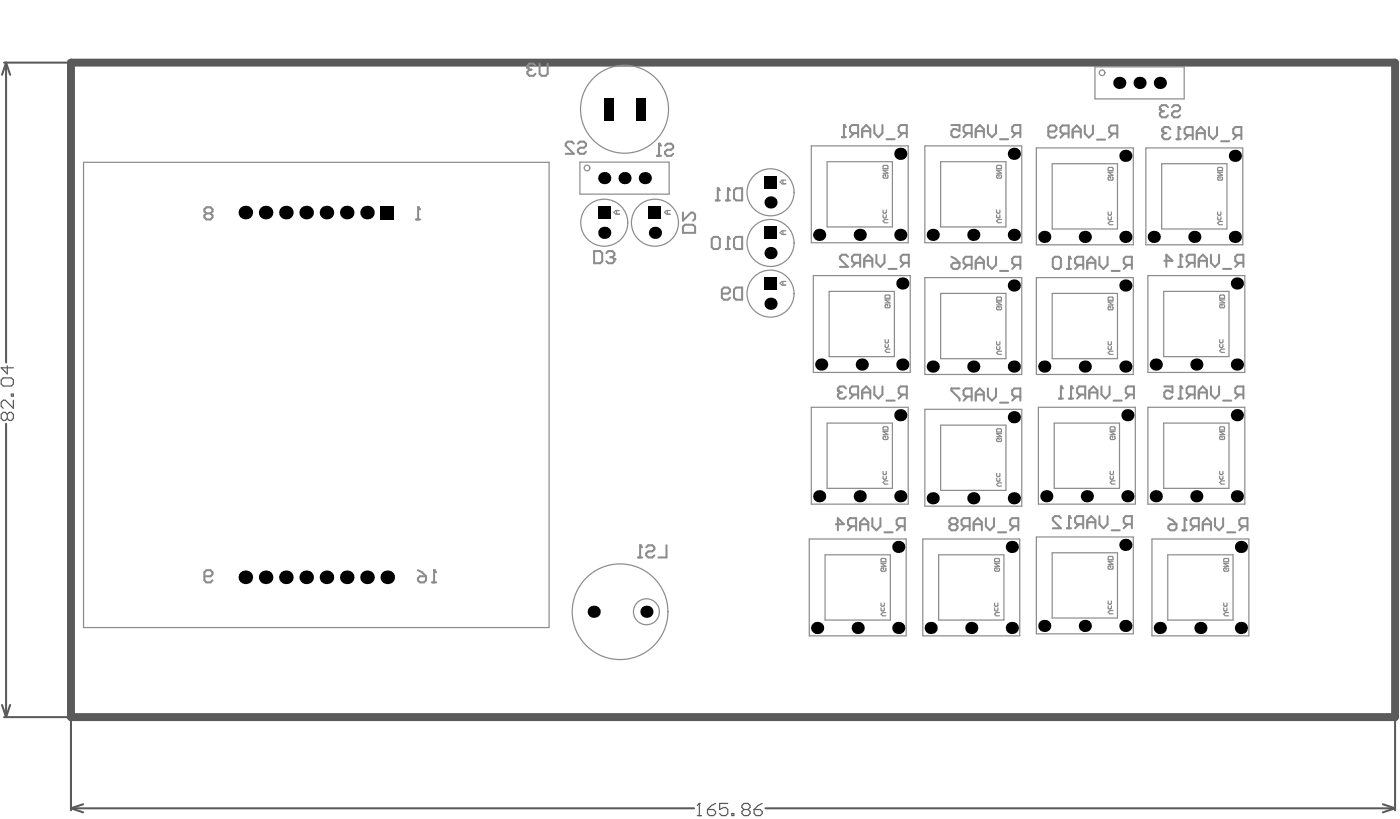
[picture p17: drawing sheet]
<svg xmlns="http://www.w3.org/2000/svg" width="584mm" height="341mm" viewBox="0 0 584 341" stroke-linecap="round" stroke-linejoin="round" font-family="sans-serif">
<path d="M581.7 26.1h-552.1v272.9h552.1M581.8 26.1v272.9" fill="none" stroke="#5a5a5a" stroke-width="3.3"/>
<g fill="none" stroke="#5a5a5a" stroke-width=".85">
<path d="M1.7 26.1h27.1M2.5 26.1l1.7 5.1M2.5 26.1l-1.7 5.1M2.5 26.1v125.1M2.5 176.7v122.3M.8 293.9l1.7 5.1M1.7 299h27.1M4.2 293.9l-1.7 5.1M29.6 299.9v38M581.8 299.9v38M29.6 337l5.1 1.7M29.6 337h259.9"/>
<path d="M34.7 335.3l-5.1 1.7M319.2 337h262.6M576.7 335.3l5.1 1.7M581.8 337l-5.1 1.7"/>
</g>
<path d="M291.7 335v5.1M290.8 340.1h1.7" fill="none" stroke="#5a5a5a" stroke-width=".51"/>
<circle cx="291.7" cy="335" r=".25" fill="#5a5a5a"/>
<g fill="none" stroke="#5a5a5a" stroke-width=".51">
<path d="M.5 158.4l.9-.8h3.3l.9 .8v1.7l-.9 .9h-3.3l-.9-.9zM3 152.5v3.4l-2.5-2.5h5.1M3 172.8l-.8-.9h-.8l-.9 .9v1.7l.9 .8h.8l.8-.8M3 172.8l.9-.9h.8l.9 .9v1.7l-.9 .8h-.8l-.9-.8M3 172.8v1.7M4.7 164.3h.9v.9h-.9zM5.6 166.9v3.3l-3.4-3.3h-.8l-.9 .8v1.7l.9 .8M291.7 335l-.9 .8M295 337.5h2.6l.8 .9v.8l-.8 .9h-1.7l-.9-.9zM298.4 335l-1.7 .8-1.7 1.7M303.5 335h-3.4v2.5l1.7-.8h.8l.9 .8v1.7l-.9 .9h-1.6l-.9-.9M305.2 339.2h.8v.9h-.8z"/>
<path d="M310.3 337.5l-.9 .9v.8l.9 .9h1.7l.8-.9v-.8l-.8-.9M310.3 337.5h1.7M310.3 337.5l-.9-.8v-.9l.9-.8h1.7l.8 .8v.9l-.8 .8M314.5 337.5h2.5l.9 .9v.8l-.9 .9h-1.7l-.8-.9zM317.9 335l-1.7 .8-1.7 1.7"/>
</g>
<g fill="none" stroke="#8c8c8c" stroke-width=".51">
<path d="M456.6 27.9h37.2v13.3h-37.2zM34.8 67.7h194.2v194h-194.2zM241.8 67.6h37.3v13.3h-37.3zM326.5 75.1v1.5M327.7 75.1h-1.5l-.9 .8 .9 .7h1.5M338.3 60.8h40.5v40.4h-40.5zM344.9 67.4h27.3v27.2h-27.3zM385.7 60.8h40.4v40.4h-40.4zM392.3 67.4h27.2v27.2h-27.2zM432.2 61.7h40.4v40.4h-40.4zM438.8 68.3h27.2v27.2h-27.2zM462.1 70.1l.4-.3h1.3l.4 .3v1h-2.1z"/>
<path d="M463.8 73.8l.4 .3v.7l-.4 .3h-1.3l-.4-.3v-.7l.4-.3h.6v.6M464.2 71.8h-2.1l2.1 1.3h-2.1M477.9 61.7h40.4v40.4h-40.4zM484.5 68.3h27.2v27.2h-27.2zM507.8 70.1l.3-.3h1.4l.3 .3v1h-2zM509.5 73.8l.3 .3v.7l-.3 .3h-1.4l-.3-.3v-.7l.3-.3h.7v.6M509.8 71.8h-2l2 1.3h-2M257.2 87.8v1.5M258.3 87.8h-1.5l-.8 .8 .8 .7h1.5M278.3 87.8v1.5M279.5 87.8h-1.5l-.9 .8 .9 .7h1.5M326.5 96.2v1.6"/>
<path d="M327.7 96.2h-1.5l-.9 .8 .9 .8h1.5M462.1 88.4v1l.4 .3h.6l.4-.3v-1M462.1 90.4v.9l.4 .4h.6l.4-.4v-.9M464.2 92.4h-1.4l-.7 .6 .7 .7h1.4M507.8 90.4v.9l.3 .4h.7l.4-.4v-.9M507.8 88.4v1l.3 .3h.7l.4-.3v-1M509.8 92.4h-1.3l-.7 .6 .7 .7h1.3M326.5 117.4v1.5M327.7 117.4h-1.5l-.9 .7 .9 .8h1.5M339.2 114.9h40.4v40.4h-40.4zM385.7 115.8h40.4v40.3h-40.4zM432.2 115.8h40.4v40.3h-40.4z"/>
<path d="M478.7 114.9h40.4v40.4h-40.4zM345.8 121.5h27.2v27.2h-27.2zM392.3 122.3h27.2v27.3h-27.2zM438.8 122.3h27.2v27.3h-27.2zM462.1 124.2l.4-.3h1.3l.4 .3v1h-2.1zM463.8 127.8l.4 .4v.7l-.4 .3h-1.3l-.4-.3v-.7l.4-.4h.6v.7M464.2 125.9h-2.1l2.1 1.3h-2.1M485.3 121.5h27.2v27.2h-27.2zM508.6 123.4l.4-.4h1.3l.4 .4v1h-2.1zM510.3 127l.4 .3v.7l-.4 .3h-1.3l-.4-.3v-.7l.4-.3h.7v.7M510.7 125h-2.1l2.1 1.3h-2.1M462.1 142.5v1l.4 .3h.6l.4-.3v-1"/>
<path d="M462.1 144.5v.9l.4 .3h.6l.4-.3v-.9M464.2 146.4h-1.4l-.7 .7 .7 .7h1.4M508.6 143.6v1l.4 .3h.7l.3-.3v-1M508.6 141.6v1l.4 .4h.7l.3-.4v-1M510.7 145.6h-1.4l-.7 .7 .7 .6h1.4M338.3 169.8h40.5v40.4h-40.5zM344.9 176.4h27.3v27.2h-27.3zM385.7 170.7h40.4v40.4h-40.4zM392.3 177.3h27.2v27.2h-27.2zM433 169.8h40.5v40.4h-40.5zM439.6 176.4h27.3v27.2h-27.3zM478.7 169.8h40.4v40.4h-40.4z"/>
<path d="M485.3 176.4h27.2v27.2h-27.2zM508.6 178.3l.4-.4h1.3l.4 .4v1h-2.1zM510.7 180h-2.1l2.1 1.2h-2.1M508.6 196.5v1l.4 .4h.7l.3-.4v-1M508.6 198.6v.9l.4 .3h.7l.3-.3v-.9M510.3 181.9l.4 .3v.7l-.4 .4h-1.3l-.4-.4v-.7l.4-.3h.7v.7M510.7 200.5h-1.4l-.7 .7 .7 .6h1.4M337.5 224.7h40.4v40.4h-40.4zM344.1 231.3h27.2v27.2h-27.2zM367.4 233.2l.4-.3h1.3l.4 .3v1h-2.1zM369.1 236.8l.4 .4v.6l-.4 .4h-1.3l-.4-.4v-.6l.4-.4h.6v.7M369.5 234.9h-2.1l2.1 1.3h-2.1"/>
<path d="M384.8 224.7h40.5v40.4h-40.5zM391.4 231.3h27.3v27.2h-27.3zM414.8 233.2l.3-.3h1.4l.3 .3v1h-2zM416.5 236.8l.3 .4v.6l-.3 .4h-1.4l-.3-.4v-.6l.3-.4h.7v.7M416.8 234.9h-2l2 1.3h-2M432.2 223.9h40.4v40.4h-40.4zM438.8 230.5h27.2v27.2h-27.2zM462.1 232.3l.4-.3h1.3l.4 .3v1.1h-2.1zM463.8 236l.4 .3v.7l-.4 .3h-1.3l-.4-.3v-.7l.4-.3h.6v.7M464.2 234h-2.1l2.1 1.3h-2.1M480.4 224.7h40.4v40.4h-40.4zM487 231.3h27.2v27.2h-27.2z"/>
<path d="M367.4 251.4v1.1l.4 .3h.6l.4-.3v-1.1M367.4 253.5v.9l.4 .3h.6l.4-.3v-.9M369.5 255.4h-1.4l-.7 .7 .7 .7h1.4M414.8 253.5v.9l.3 .3h.7l.3-.3v-.9M414.8 251.4v1.1l.3 .3h.7l.3-.3v-1.1M416.8 255.4h-1.3l-.7 .7 .7 .7h1.3M462.1 250.6v1l.4 .3h.6l.4-.3v-1M462.1 252.6v1l.4 .3h.6l.4-.3v-1M464.2 254.6h-1.4l-.7 .6 .7 .7h1.4"/>
</g>
<path d="M86.1 89l-.9-.9v-.8l.9-.9h1.7l.8 .9v.8l-.8 .9M86.1 89l-.9 .8v.9l.9 .8h1.7l.8-.8v-.9l-.8-.8M86.1 89h1.7M301 122.4h2.6l.8-.8v-.9l-.8-.8h-1.7l-.9 .8v3.4l.9 .9h1.7l.8-.9M306.1 120.7l.9-.8h2.5v5.1h-2.5l-.9-.9zM181 237.8v5M85.2 240.3h2.6l.8-.9v-.8l-.8-.8h-1.7l-.9 .8v3.4l.9 .8h1.7l.8-.8M180.2 242.8h1.7" fill="none" stroke="#8c8c8c" stroke-width=".85"/>
<circle cx="181" cy="237.8" r=".42" fill="#8c8c8c"/>
<path d="M173.5 91.5h1.7M174.4 86.4v5.1M174.3 237.8l1.7 .8 1.7 1.7M181 237.8l.9 .8M174.3 241.1l.8-.8h2.6v1.7l-.9 .8h-1.7l-.8-.8z" fill="none" stroke="#8c8c8c" stroke-width=".85"/>
<circle cx="174.4" cy="86.4" r=".42" fill="#8c8c8c"/>
<path d="M274.8 59.9v5.1M274 65h1.7M277.4 60.8l.8-.9h1.7l.8 .9v.8l-.8 .8h-1.7l-.8 .9v.8l.8 .9h1.7l.8-.9M174.4 86.4l.8 .9M284.8 94.5l.9-.8h3.3l.9 .8v2.6h-5.1zM284.8 88.6v3.4l3.4-3.4h.8l.9 .9v1.7l-.9 .8" fill="none" stroke="#8c8c8c" stroke-width=".85"/>
<circle cx="274.8" cy="59.9" r=".42" fill="#8c8c8c"/>
<path d="M223.3 27.4l-.8-.9h-1.7l-.9 .9v.8M225 26.5v4.3l.9 .8h1.7l.8-.8v-4.3M274.8 59.9l.9 .9" fill="none" stroke="#8c8c8c" stroke-width=".85"/>
<g fill="none" stroke="#8c8c8c" stroke-width=".51">
<path d="M368.3 69.3l.3-.4h1.4l.3 .4v1h-2zM370 72.9l.3 .4v.6l-.3 .4h-1.4l-.3-.4v-.6l.3-.4h.7v.7M370.3 71h-2l2 1.2h-2M415.6 69.3l.4-.4h1.3l.4 .4v1h-2.1zM417.3 72.9l.4 .4v.6l-.4 .4h-1.3l-.4-.4v-.6l.4-.4h.6v.7M417.7 71h-2.1l2.1 1.2h-2.1M368.3 87.5v1.1l.3 .3h.7l.3-.3v-1.1M368.3 89.6v.9l.3 .3h.7l.3-.3v-.9M370.3 91.5h-1.4l-.6 .7 .6 .7h1.4M415.6 89.6v.9l.4 .3h.6l.4-.3v-.9M415.6 87.5v1.1l.4 .3h.6l.4-.3v-1.1M417.7 91.5h-1.4l-.7 .7 .7 .7h1.4"/>
<path d="M369.1 123.4l.4-.4h1.3l.3 .4v1h-2zM370.8 127l.3 .3v.7l-.3 .3h-1.3l-.4-.3v-.7l.4-.3h.6v.7M371.1 125h-2l2 1.3h-2M415.6 124.2l.4-.3h1.3l.4 .3v1h-2.1zM417.3 127.8l.4 .4v.7l-.4 .3h-1.3l-.4-.3v-.7l.4-.4h.6v.7M417.7 125.9h-2.1l2.1 1.3h-2.1M369.1 141.6v1l.4 .4h.6l.4-.4v-1M369.1 143.6v1l.4 .3h.6l.4-.3v-1M371.1 145.6h-1.3l-.7 .7 .7 .6h1.3M415.6 142.5v1l.4 .3h.6l.4-.3v-1M415.6 144.5v.9l.4 .3h.6l.4-.3v-.9M417.7 146.4h-1.4l-.7 .7 .7 .7h1.4"/>
<path d="M368.3 178.3l.3-.4h1.4l.3 .4v1h-2zM370.3 180h-2l2 1.2h-2M415.6 179.1l.4-.3h1.3l.4 .3v1h-2.1zM463 178.3l.3-.4h1.4l.3 .4v1h-2zM465 180h-2l2 1.2h-2M368.3 196.5v1l.3 .4h.7l.3-.4v-1M368.3 198.6v.9l.3 .3h.7l.3-.3v-.9M370 181.9l.3 .3v.7l-.3 .4h-1.4l-.3-.4v-.7l.3-.3h.7v.7M415.6 197.4v1l.4 .3h.6l.4-.3v-1M415.6 199.4v.9l.4 .4h.6l.4-.4v-.9M417.3 182.8l.4 .3v.7l-.4 .3h-1.3l-.4-.3v-.7l.4-.3h.6v.6M417.7 180.8h-2.1l2.1 1.3h-2.1"/>
<path d="M463 198.6v.9l.3 .3h.7l.3-.3v-.9M463 196.5v1l.3 .4h.7l.3-.4v-1M464.7 181.9l.3 .3v.7l-.3 .4h-1.4l-.3-.4v-.7l.3-.3h.7v.7M370.3 200.5h-1.4l-.6 .7 .6 .6h1.4M417.7 201.3h-1.4l-.7 .7 .7 .7h1.4M465 200.5h-1.3l-.7 .7 .7 .6h1.3M510.3 233.2l.4-.3h1.3l.4 .3v1h-2.1zM512 236.8l.4 .4v.6l-.4 .4h-1.3l-.4-.4v-.6l.4-.4h.6v.7M512.4 234.9h-2.1l2.1 1.3h-2.1M510.3 251.4v1.1l.4 .3h.6l.4-.3v-1.1M510.3 253.5v.9l.4 .3h.6l.4-.3v-.9M512.4 255.4h-1.4l-.7 .7 .7 .7h1.4"/>
</g>
<circle cx="219.9" cy="28.2" r=".42" fill="#8c8c8c"/>
<path d="M219.9 28.2l.9 .9M220.8 29.1h.8M220.8 29.1l-.9 .8v.9l.9 .8h1.7l.8-.8M247.8 104.7h2.5l.9 .8v3.4l-.9 .9h-2.5zM256.2 108.1v.8l-.8 .9h-1.7l-.9-.9" fill="none" stroke="#8c8c8c" stroke-width=".85"/>
<circle cx="256.2" cy="108.1" r=".42" fill="#8c8c8c"/>
<path d="M239.3 59.9l-.8-.8h-1.7l-.9 .8v.9l3.4 3.3h-3.4M241 59.9l.8-.8h1.7l.9 .8v.9l-.9 .8h-1.7l-.8 .8v.9l.8 .8h1.7l.9-.8M252.8 105.5l.9-.8h1.7l.8 .8v.9l-.8 .8M254.5 107.2h.9M255.4 107.2l.8 .9M266.1 232.4h1.7M267 227.4v5M269.5 228.2l.8-.8h1.7l.9 .8v.9l-.9 .8h-1.7l-.8 .8v.9l.8 .8h1.7l.9-.8M278 227.4v5h-3.4" fill="none" stroke="#8c8c8c" stroke-width=".85"/>
<circle cx="267" cy="227.4" r=".42" fill="#8c8c8c"/>
<path d="M303.6 98.8v5M306.1 99.6l.9-.8h2.5v5h-2.5l-.9-.8zM302.7 103.8h1.7M267 227.4l.8 .8" fill="none" stroke="#8c8c8c" stroke-width=".85"/>
<circle cx="303.6" cy="98.8" r=".42" fill="#8c8c8c"/>
<path d="M487.1 44.7l-.9-.8h-1.7l-.8 .8v.8M488.8 44.7l.8-.8h1.7l.9 .8v.8l-.9 .9h-1.7l-.8 .8v.9l.8 .8h1.7l.9-.8M296.8 99.6l.9-.8h1.7l.8 .8v3.4l-.8 .8h-1.7l-.9-.8zM303.6 98.8l.8 .8" fill="none" stroke="#8c8c8c" stroke-width=".85"/>
<circle cx="483.7" cy="45.5" r=".42" fill="#8c8c8c"/>
<g fill="none" stroke="#8c8c8c" stroke-width=".85">
<path d="M483.7 45.5l.8 .9M484.5 46.4h.9M484.5 46.4l-.8 .8v.9l.8 .8h1.7l.9-.8M353.6 107.1l-.8-.9h-1.7l-.8 .9v.8l3.3 3.4h-3.3M357 109.6l-1.7 1.7M358.7 109.6h-2.5l-.9-.9v-1.6l.9-.9h2.5v5.1M360.4 111.3v-3.4l1.7-1.7 1.7 1.7v3.4M360.4 108.7h3.4M365.5 106.2v3.4l1.7 1.7 1.7-1.7v-3.4M370.6 112.1h3.3M377.3 109.6l-1.7 1.7M379 109.6h-2.5l-.9-.9v-1.6l.9-.9h2.5v5.1"/>
<path d="M352.8 162l-.9-.9h-1.6l-.9 .9v.8M356.2 164.5l-1.7 1.7M357.9 164.5h-2.6l-.8-.8v-1.7l.8-.9h2.6v5.1M359.6 166.2v-3.4l1.7-1.7 1.6 1.7v3.4M359.6 163.7h3.3M364.6 161.1v3.4l1.7 1.7 1.7-1.7v-3.4M369.7 167h3.4M376.5 164.5l-1.7 1.7M378.2 164.5h-2.6l-.8-.8v-1.7l.8-.9h2.6v5.1M348.6 218.6h3.3l-2.5-2.6v5.1M355.3 219.4l-1.7 1.7M357 219.4h-2.5l-.9-.8v-1.7l.9-.9h2.5v5.1"/>
<path d="M358.7 218.6h3.4M363.8 216v3.4l1.7 1.7 1.7-1.7v-3.4M375.6 219.4l-1.7 1.7M377.3 219.4h-2.5l-.9-.8v-1.7l.9-.9h2.5v5.1M358.7 221.1v-3.4l1.7-1.7 1.7 1.7v3.4M368.9 222h3.3"/>
</g>
<circle cx="349.4" cy="162.8" r=".42" fill="#8c8c8c"/>
<path d="M303.6 78.5v5.1M306.1 79.3l.9-.8h2.5v5.1h-2.5l-.9-.9zM302.7 83.6h1.7M349.4 162.8l.9 .9M350.3 163.7h.8M350.3 163.7l-.9 .8v.8l.9 .9h1.6l.9-.9" fill="none" stroke="#8c8c8c" stroke-width=".85"/>
<circle cx="303.6" cy="78.5" r=".42" fill="#8c8c8c"/>
<path d="M299.4 78.5v5.1M303.6 78.5l.8 .8M298.5 83.6h1.7" fill="none" stroke="#8c8c8c" stroke-width=".85"/>
<circle cx="299.4" cy="78.5" r=".42" fill="#8c8c8c"/>
<path d="M351.1 57.2h1.7M351.9 52.1v5.1M356.2 55.5l-1.7 1.7M357.9 55.5h-2.6l-.8-.8v-1.7l.8-.9h2.6v5.1M359.6 57.2v-3.4l1.7-1.7 1.6 1.7v3.4M359.6 54.7h3.3M364.6 52.1v3.4l1.7 1.7 1.7-1.7v-3.4M369.7 58.1h3.4M376.5 55.5l-1.7 1.7M378.2 55.5h-2.6l-.8-.8v-1.7l.8-.9h2.6v5.1M299.4 78.5l.8 .8" fill="none" stroke="#8c8c8c" stroke-width=".85"/>
<circle cx="351.9" cy="52.1" r=".42" fill="#8c8c8c"/>
<g fill="none" stroke="#8c8c8c" stroke-width=".85">
<path d="M351.9 52.1l.9 .9M396.8 218.6l-.9-.9v-.8l.9-.9h1.7l.8 .9v.8l-.8 .9M396.8 218.6h1.7M396.8 218.6l-.9 .8v.9l.9 .8h1.7l.8-.8v-.9l-.8-.8M402.7 219.4l-1.7 1.7M404.4 219.4h-2.6l-.8-.8v-1.7l.8-.9h2.6v5.1M406.1 218.6h3.4M411.1 216v3.4l1.7 1.7 1.7-1.7v-3.4M423 219.4l-1.7 1.7M424.7 219.4h-2.6l-.8-.8v-1.7l.8-.9h2.6v5.1M445.8 215.2v5.1M450 218.6l-1.6 1.7"/>
<path d="M451.7 218.6h-2.5l-.8-.9v-1.7l.8-.8h2.5v5.1M453.4 217.7h3.4M458.5 215.2v3.4l1.7 1.7 1.7-1.7v-3.4M470.3 218.6l-1.7 1.7M472 218.6h-2.5l-.9-.9v-1.7l.9-.8h2.5v5.1M406.1 221.1v-3.4l1.7-1.7 1.7 1.7v3.4M416.2 222h3.4M445 220.3h1.7M453.4 220.3v-3.4l1.7-1.7 1.7 1.7v3.4M463.6 221.1h3.4"/>
</g>
<circle cx="445.8" cy="215.2" r=".42" fill="#8c8c8c"/>
<g fill="none" stroke="#8c8c8c" stroke-width=".85">
<path d="M396.8 110.4l.8-.8h2.6v1.7l-.9 .8h-1.7l-.8-.8zM396.8 107.1l1.7 .8 1.7 1.7M403.5 110.4l-1.7 1.7M405.2 110.4h-2.5l-.9-.8v-1.7l.9-.8h2.5v5M406.9 112.1v-3.4l1.7-1.6 1.7 1.6v3.4M406.9 109.6h3.4M412 107.1v3.3l1.7 1.7 1.7-1.7v-3.3M417.1 113h3.3M423.8 110.4l-1.7 1.7M425.5 110.4h-2.5l-.9-.8v-1.7l.9-.8h2.5v5M445 112.1h1.7M445.8 107.1v5"/>
<path d="M450 110.4l-1.6 1.7M451.7 110.4h-2.5l-.8-.8v-1.7l.8-.8h2.5v5M453.4 109.6h3.4M453.4 112.1v-3.4l1.7-1.6 1.7 1.6v3.4M458.5 107.1v3.3l1.7 1.7 1.7-1.7v-3.3M463.6 113h3.4M470.3 110.4l-1.7 1.7M472 110.4h-2.5l-.9-.8v-1.7l.9-.8h2.5v5M400.2 162h-3.4v.8l3.4 3.4v.8M403.5 165.3l-1.7 1.7M405.2 165.3h-2.5l-.9-.8v-1.7l.9-.8h2.5v5M406.9 167v-3.3l1.7-1.7 1.7 1.7v3.3"/>
<path d="M406.9 164.5h3.4M412 162v3.3l1.7 1.7 1.7-1.7v-3.3M417.1 167.9h3.3M423.8 165.3l-1.7 1.7M425.5 165.3h-2.5l-.9-.8v-1.7l.9-.8h2.5v5M442.4 216l-.8-.8h-1.7l-.9 .8v.9l3.4 3.4h-3.4M445.8 215.2l.9 .8"/>
</g>
<circle cx="445.8" cy="107.1" r=".42" fill="#8c8c8c"/>
<path d="M439 107.9l.9-.8h1.7l.8 .8v3.4l-.8 .8h-1.7l-.9-.8zM445.8 107.1l.9 .8M445.8 166.2h1.7M446.7 161.1v5.1M450.9 164.5l-1.7 1.7M452.6 164.5h-2.6l-.8-.8v-1.7l.8-.9h2.6v5.1M454.3 166.2v-3.4l1.7-1.7 1.7 1.7v3.4M454.3 163.7h3.4M459.3 161.1v3.4l1.7 1.7 1.7-1.7v-3.4M464.4 167h3.4M471.2 164.5l-1.7 1.7M472.9 164.5h-2.6l-.8-.8v-1.7l.8-.9h2.6v5.1" fill="none" stroke="#8c8c8c" stroke-width=".85"/>
<circle cx="446.7" cy="161.1" r=".42" fill="#8c8c8c"/>
<path d="M441.6 166.2h1.7M442.4 161.1v5.1M446.7 161.1l.8 .9" fill="none" stroke="#8c8c8c" stroke-width=".85"/>
<circle cx="442.4" cy="161.1" r=".42" fill="#8c8c8c"/>
<g fill="none" stroke="#8c8c8c" stroke-width=".85">
<path d="M396.8 52.1h3.4v2.6l-1.7-.9h-.9l-.8 .9v1.7l.8 .8h1.7l.9-.8M403.5 55.5l-1.7 1.7M405.2 55.5h-2.5l-.9-.8v-1.7l.9-.9h2.5v5.1M406.9 57.2v-3.4l1.7-1.7 1.7 1.7v3.4M406.9 54.7h3.4M412 52.1v3.4l1.7 1.7 1.7-1.7v-3.4M417.1 58.1h3.3M423.8 55.5l-1.7 1.7M425.5 55.5h-2.5l-.9-.8v-1.7l.9-.9h2.5v5.1M437.2 54.8h2.5l.9-.8v-.9l-.9-.8h-1.7l-.8 .8v3.4l.8 .9h1.7l.9-.9M444 55.7l-1.7 1.7M445.6 55.7h-2.5l-.8-.9v-1.7l.8-.8h2.5v5.1"/>
<path d="M447.3 57.4v-3.4l1.7-1.7 1.7 1.7v3.4M447.3 54.8h3.4M452.4 52.3v3.4l1.7 1.7 1.7-1.7v-3.4M457.5 58.2h3.4M464.2 55.7l-1.6 1.7M465.9 55.7h-2.5l-.8-.9v-1.7l.8-.8h2.5v5.1M442.4 161.1l.9 .9M494 216v5.1M498.2 219.4l-1.6 1.7M499.9 219.4h-2.5l-.8-.8v-1.7l.8-.9h2.5v5.1M501.6 218.6h3.4M506.7 216v3.4l1.7 1.7 1.7-1.7v-3.4"/>
<path d="M518.5 219.4l-1.7 1.7M520.2 219.4h-2.5l-.9-.8v-1.7l.9-.9h2.5v5.1M493.2 221.1h1.7M501.6 221.1v-3.4l1.7-1.7 1.7 1.7v3.4M511.8 222h3.4"/>
</g>
<circle cx="494" cy="216" r=".42" fill="#8c8c8c"/>
<g fill="none" stroke="#8c8c8c" stroke-width=".85">
<path d="M491.5 111.3h1.7M492.3 106.2v5.1M496.6 109.6l-1.7 1.7M498.2 109.6h-2.5l-.8-.9v-1.6l.8-.9h2.5v5.1M499.9 111.3v-3.4l1.7-1.7 1.7 1.7v3.4M499.9 108.7h3.4M505 106.2v3.4l1.7 1.7 1.7-1.7v-3.4M510.1 112.1h3.4M516.8 109.6l-1.6 1.7M518.5 109.6h-2.5l-.8-.9v-1.6l.8-.9h2.5v5.1M487.2 216l1.7 .9 1.7 1.7M487.2 219.4l.9-.8h2.5v1.7l-.8 .8h-1.7l-.9-.8z"/>
<path d="M494 216l.9 .9"/>
</g>
<circle cx="492.3" cy="106.2" r=".42" fill="#8c8c8c"/>
<path d="M485.6 108.7h3.3l-2.5-2.5v5.1M492.3 106.2l.9 .9M491.5 166.2h1.7M492.3 161.1v5.1M496.6 164.5l-1.7 1.7M498.2 164.5h-2.5l-.8-.8v-1.7l.8-.9h2.5v5.1M499.9 166.2v-3.4l1.7-1.7 1.7 1.7v3.4M499.9 163.7h3.4M505 161.1v3.4l1.7 1.7 1.7-1.7v-3.4M510.1 167h3.4M516.8 164.5l-1.6 1.7M518.5 164.5h-2.5l-.8-.8v-1.7l.8-.9h2.5v5.1" fill="none" stroke="#8c8c8c" stroke-width=".85"/>
<circle cx="492.3" cy="161.1" r=".42" fill="#8c8c8c"/>
<path d="M490.6 58.1h1.7M491.5 53v5.1M495.7 56.4l-1.7 1.7M497.4 56.4h-2.5l-.9-.9v-1.7l.9-.8h2.5v5.1M499.1 58.1v-3.4l1.7-1.7 1.7 1.7v3.4M499.1 55.5h3.4M504.2 53v3.4l1.7 1.7 1.6-1.7v-3.4M509.2 58.9h3.4M516 56.4l-1.7 1.7M517.7 56.4h-2.5l-.9-.9v-1.7l.9-.8h2.5v5.1M485.6 161.1h3.3v2.6l-1.7-.9h-.8l-.8 .9v1.6l.8 .9h1.7l.8-.9M492.3 161.1l.9 .9" fill="none" stroke="#8c8c8c" stroke-width=".85"/>
<circle cx="491.5" cy="53" r=".42" fill="#8c8c8c"/>
<path d="M488.1 53.8l-.9-.8h-1.6l-.9 .8v.9M491.5 53l.8 .8" fill="none" stroke="#8c8c8c" stroke-width=".85"/>
<circle cx="484.7" cy="54.7" r=".42" fill="#8c8c8c"/>
<path d="M484.7 54.7l.9 .8M485.6 55.5h.8M485.6 55.5l-.9 .9v.8l.9 .9h1.6l.9-.9" fill="none" stroke="#8c8c8c" stroke-width=".85"/>
<g fill="none" stroke="#8c8c8c" stroke-width=".51">
<circle cx="459.6" cy="30.3" r="1.18"/>
<circle cx="260.5" cy="45.5" r="18.3"/>
<circle cx="244.8" cy="70" r="1.18"/>
<circle cx="252" cy="92.9" r="9.8"/>
<circle cx="273.1" cy="92.9" r="9.8"/>
<circle cx="321.3" cy="80.2" r="9.8"/>
<circle cx="321.3" cy="101.3" r="9.8"/>
<circle cx="321.3" cy="122.4" r="9.8"/>
<circle cx="258.6" cy="255.1" r="20"/>
<circle cx="269.6" cy="255.1" r="5.4"/>
</g>
<g fill="#000">
<path d="M251.8 40.9h4v9.3h-4z" fill-rule="evenodd"/>
<path d="M265.2 40.9h4v9.3h-4z" fill-rule="evenodd"/>
<path d="M318.8 73.4h5.1v5.1h-5.1z" fill-rule="evenodd"/>
<path d="M158.7 85.8h5.6v5.6h-5.6z" fill-rule="evenodd"/>
<path d="M249.5 86.1h5v5.1h-5z" fill-rule="evenodd"/>
<path d="M270.6 86.1h5.1v5.1h-5.1z" fill-rule="evenodd"/>
<path d="M318.8 94.5h5.1v5.1h-5.1z" fill-rule="evenodd"/>
<path d="M318.8 115.7h5.1v5h-5.1z" fill-rule="evenodd"/>
</g>
<g fill="#000">
<circle cx="466.8" cy="34.6" r="2.54"/>
<circle cx="475.2" cy="34.6" r="2.54"/>
<circle cx="483.7" cy="34.6" r="2.54"/>
<circle cx="252" cy="74.3" r="2.54"/>
<circle cx="260.5" cy="74.3" r="2.54"/>
<circle cx="268.9" cy="74.3" r="2.54"/>
<circle cx="375.5" cy="64.1" r="2.54"/>
<circle cx="422.8" cy="64.1" r="2.54"/>
<circle cx="469.3" cy="65" r="2.54"/>
<circle cx="515" cy="65" r="2.54"/>
<circle cx="102.3" cy="88.6" r="2.83"/>
<circle cx="110.8" cy="88.6" r="2.83"/>
<circle cx="119.2" cy="88.6" r="2.83"/>
<circle cx="127.7" cy="88.6" r="2.83"/>
<circle cx="136.1" cy="88.6" r="2.83"/>
<circle cx="144.6" cy="88.6" r="2.83"/>
<circle cx="153.1" cy="88.6" r="2.83"/>
<circle cx="252" cy="97.1" r="2.54"/>
<circle cx="273.1" cy="97.1" r="2.54"/>
<circle cx="321.3" cy="84.4" r="2.54"/>
<circle cx="341.6" cy="97.9" r="2.54"/>
<circle cx="358.5" cy="97.9" r="2.54"/>
<circle cx="375.5" cy="97.9" r="2.54"/>
<circle cx="389" cy="97.9" r="2.54"/>
<circle cx="405.9" cy="97.9" r="2.54"/>
<circle cx="422.8" cy="97.9" r="2.54"/>
<circle cx="435.5" cy="98.8" r="2.54"/>
<circle cx="452.4" cy="98.8" r="2.54"/>
<circle cx="469.3" cy="98.8" r="2.54"/>
<circle cx="481.2" cy="98.8" r="2.54"/>
<circle cx="498.1" cy="98.8" r="2.54"/>
<circle cx="515" cy="98.8" r="2.54"/>
<circle cx="321.3" cy="105.5" r="2.54"/>
<circle cx="376.3" cy="118.2" r="2.54"/>
<circle cx="422.8" cy="119.1" r="2.54"/>
<circle cx="469.3" cy="119.1" r="2.54"/>
<circle cx="515.8" cy="118.2" r="2.54"/>
<circle cx="321.3" cy="126.7" r="2.54"/>
<circle cx="342.5" cy="152" r="2.54"/>
<circle cx="359.4" cy="152" r="2.54"/>
<circle cx="376.3" cy="152" r="2.54"/>
<circle cx="389" cy="152.8" r="2.54"/>
<circle cx="405.9" cy="152.8" r="2.54"/>
<circle cx="422.8" cy="152.8" r="2.54"/>
<circle cx="435.5" cy="152.8" r="2.54"/>
<circle cx="452.4" cy="152.8" r="2.54"/>
<circle cx="469.3" cy="152.8" r="2.54"/>
<circle cx="482" cy="152" r="2.54"/>
<circle cx="498.9" cy="152" r="2.54"/>
<circle cx="515.8" cy="152" r="2.54"/>
<circle cx="375.5" cy="173.1" r="2.54"/>
<circle cx="422.8" cy="174" r="2.54"/>
<circle cx="470.2" cy="173.1" r="2.54"/>
<circle cx="515.8" cy="173.1" r="2.54"/>
<circle cx="341.6" cy="206.9" r="2.54"/>
<circle cx="358.5" cy="206.9" r="2.54"/>
<circle cx="375.5" cy="206.9" r="2.54"/>
<circle cx="389" cy="207.8" r="2.54"/>
<circle cx="405.9" cy="207.8" r="2.54"/>
<circle cx="422.8" cy="207.8" r="2.54"/>
<circle cx="436.3" cy="206.9" r="2.54"/>
<circle cx="453.3" cy="206.9" r="2.54"/>
<circle cx="470.2" cy="206.9" r="2.54"/>
<circle cx="482" cy="206.9" r="2.54"/>
<circle cx="498.9" cy="206.9" r="2.54"/>
<circle cx="515.8" cy="206.9" r="2.54"/>
<circle cx="374.6" cy="228" r="2.54"/>
<circle cx="422" cy="228" r="2.54"/>
<circle cx="469.3" cy="227.2" r="2.54"/>
<circle cx="517.5" cy="228" r="2.54"/>
<circle cx="102.3" cy="240.7" r="2.83"/>
<circle cx="110.8" cy="240.7" r="2.83"/>
<circle cx="119.2" cy="240.7" r="2.83"/>
<circle cx="127.7" cy="240.7" r="2.83"/>
<circle cx="136.1" cy="240.7" r="2.83"/>
<circle cx="144.6" cy="240.7" r="2.83"/>
<circle cx="153.1" cy="240.7" r="2.83"/>
<circle cx="161.5" cy="240.7" r="2.83"/>
<circle cx="247.6" cy="255.1" r="2.54"/>
<circle cx="269.6" cy="255.1" r="2.54"/>
<circle cx="340.8" cy="261.8" r="2.54"/>
<circle cx="357.7" cy="261.8" r="2.54"/>
<circle cx="374.6" cy="261.8" r="2.54"/>
<circle cx="388.1" cy="261.8" r="2.54"/>
<circle cx="405.1" cy="261.8" r="2.54"/>
<circle cx="422" cy="261.8" r="2.54"/>
<circle cx="435.5" cy="261" r="2.54"/>
<circle cx="452.4" cy="261" r="2.54"/>
<circle cx="469.3" cy="261" r="2.54"/>
<circle cx="483.7" cy="261.8" r="2.54"/>
<circle cx="500.6" cy="261.8" r="2.54"/>
<circle cx="517.5" cy="261.8" r="2.54"/>
</g>
</svg>
